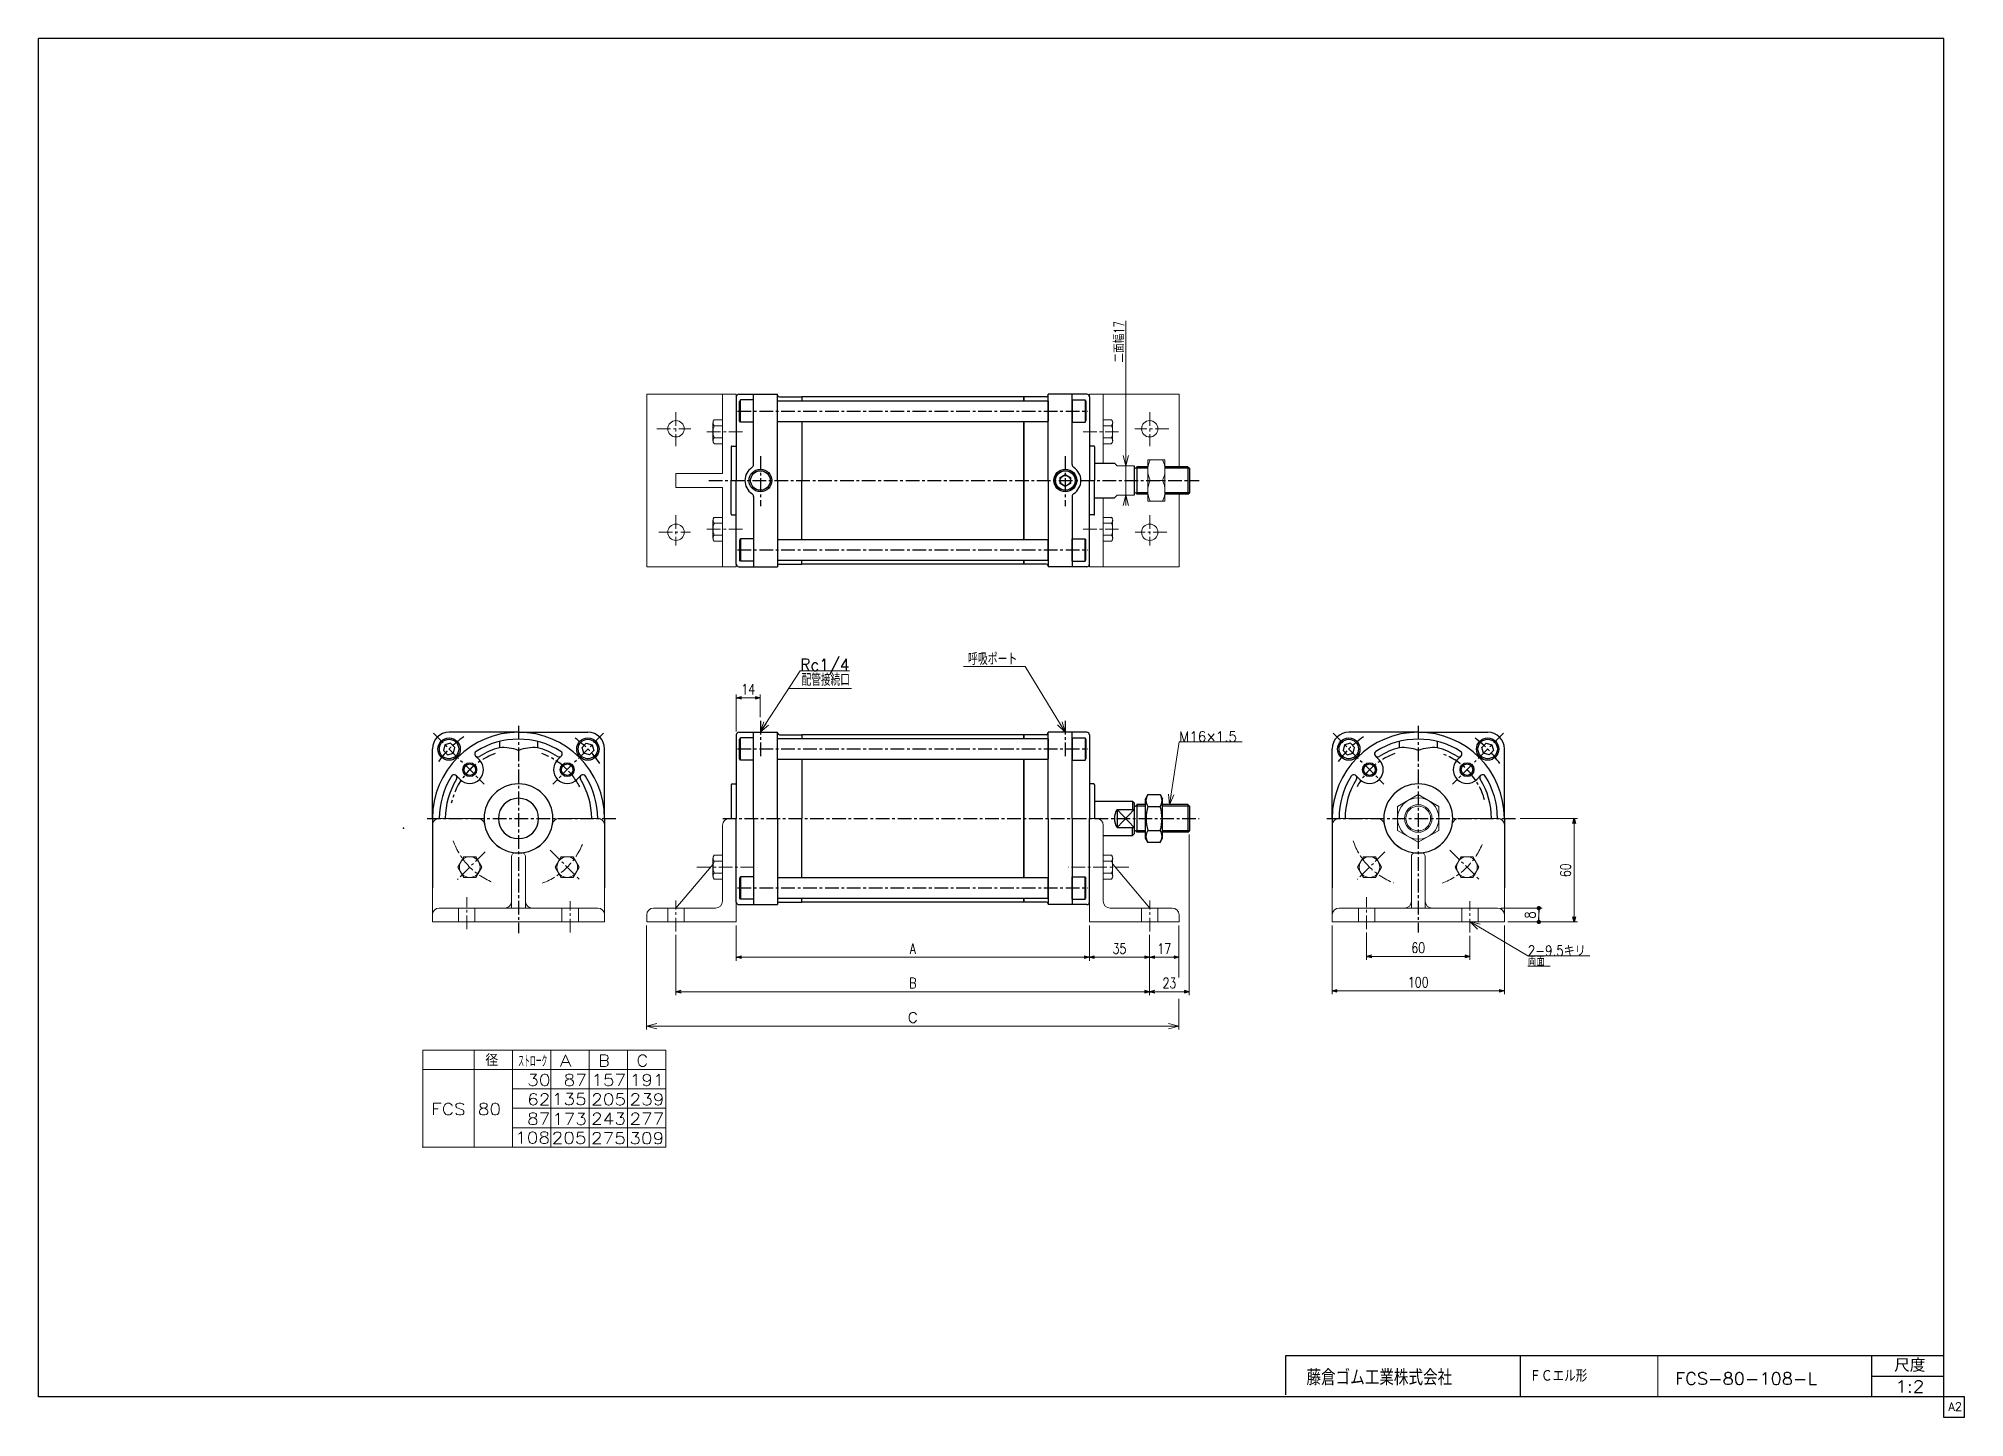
# Model space of a CAD drawing. Header units: millimetres. Extents: x -559 to 559, y -400 to 400.
import ezdxf
from ezdxf.enums import TextEntityAlignment as Align

# ---------------------------------------------------------------- set-up
doc = ezdxf.new("R2010")
doc.units = ezdxf.units.MM
doc.header["$LTSCALE"] = 0.25
doc.header["$PDSIZE"] = 1
doc.linetypes.add('CENTER', pattern=[50.8, 31.75, -6.35, 6.35, -6.35])
doc.layers.add('Layer0016', color=7, linetype='Continuous')
doc.layers.add('ZUWAKU', color=7, linetype='Continuous')
doc.styles.add('dcStyle0', font='txt.shx', dxfattribs={"width": 0.777778, "bigfont": 'bigfont'})
doc.dimstyles.new('DaDimRotatedStyle', dxfattribs={"dimtxt": 6, "dimasz": 3.000002, "dimexe": 2, "dimexo": 1, "dimgap": 2, "dimtad": 3, "dimdsep": 46, "dimtxsty": 'dcStyle0', "dimblk1": 'OPEN30', "dimblk2": 'OPEN30', "dimsah": 1, "dimcen": 0.09, "dimclrd": 4, "dimclre": 4, "dimclrt": 4, "dimadec": 0, "dimazin": 2, "dimtfac": 1, "dimtdec": 4, "dimtmove": 0, "dimatfit": 0, "dimfxl": 1, "dimarcsym": 0})

msp = doc.modelspace()

# ---------------------------------------------------------------- texts
at = {"color": 4, "style": 'dcStyle0', "width": 0.714286}
msp.add_text('二面幅17', height=6, rotation=90, dxfattribs=at).set_placement((71.192, 211.995), (71.192, 235.995), align=Align.FIT)
at = {"color": 4, "style": 'dcStyle0'}
for s, height, width, p, p2 in [('呼吸ポート', 7, 0.683333, (-19.501, 36.562), (9.199, 36.562)), ('配管接続口', 7, 0.666667, (-116.035, 24.468), (-88.035, 24.468)), ('   径', 6.75, 0.952381, (-319.205, -196.06), (-292.205, -196.06)), ('ストローク', 6.75, 0.416667, (-280.538, -196.625), (-263.663, -196.625)), ('ＦＣエル形', 7, 0.8, (306.435, -379.336), (340.035, -379.336)), ('FCS-80-108-L', 7, 0.98, (391.035, -380.947), (473.355, -380.947)), ('1:2', 7, 0.8, (518.908, -385.531), (535.708, -385.531))]:
    msp.add_text(s, height=height, dxfattribs=dict(at, width=width)).set_placement(p, p2, align=Align.FIT)
for s, p, p2 in [('A', (-256.404, -196.347), (-249.654, -196.347)), ('B', (-234.132, -196.347), (-227.382, -196.347)), ('C', (-211.859, -196.347), (-205.109, -196.347)), ('30', (-275.302, -207.597), (-261.802, -207.597)), ('87', (-254.154, -207.597), (-240.654, -207.597)), ('157', (-238.116, -207.597), (-217.866, -207.597)), ('191', (-215.843, -207.597), (-195.593, -207.597)), ('62', (-275.361, -218.847), (-261.861, -218.847)), ('135', (-261.021, -218.683), (-240.771, -218.683)), ('205', (-238.176, -218.847), (-217.926, -218.847)), ('239', (-215.903, -218.847), (-195.653, -218.847)), ('FCS 80', (-330.997, -224.472), (-290.497, -224.472)), ('87', (-275.421, -230.097), (-261.921, -230.097)), ('173', (-260.912, -230.213), (-240.662, -230.213)), ('243', (-238.236, -230.097), (-217.986, -230.097)), ('277', (-215.963, -230.097), (-195.713, -230.097)), ('108', (-282.326, -241.024), (-262.076, -241.024)), ('205', (-261.141, -241.183), (-240.891, -241.183)), ('275', (-238.296, -241.347), (-218.046, -241.347)), ('309', (-216.023, -241.347), (-195.773, -241.347))]:
    msp.add_text(s, height=6.75, dxfattribs=at).set_placement(p, p2, align=Align.FIT)
at = {"layer": 'ZUWAKU', "color": 4, "style": 'dcStyle0'}
for s, height, width, p, p2 in [('尺度', 7.6, 0.991667, (518.23, -373.56), (536.318, -373.56)), ('藤倉ゴム工業株式会社', 9, 0.783333, (177.025, -381.315), (261.625, -381.315))]:
    msp.add_text(s, height=height, dxfattribs=dict(at, width=width)).set_placement(p, p2, align=Align.FIT)
at = {"layer": 'ZUWAKU', "color": 7, "style": 'dcStyle0', "width": 0.8}
msp.add_text('A2', height=5, dxfattribs=at).set_placement((549.615, -396.25), (557.615, -396.25), align=Align.FIT)

# ---------------------------------------------------------------- blocks, each defined once
blk = doc.blocks.new('DC_GROUP_Φ80_1')
at = {"color": 4, "linetype": 'Continuous', "lineweight": 18}
for p, q in [((37, -2.5), (32.6, 1.8)), ((37, -2.5), (33.9, 2.7)), ((35.3, 3.5), (37, -2.5))]:
    blk.add_line(p, q, dxfattribs=at)
blk = doc.blocks.new('DC_GROUP_Φ80_2')
at = {"color": 4, "linetype": 'Continuous', "lineweight": 18}
for p, q in [((72.2, 152.1), (70.6, 158.1)), ((73.8, 158.1), (72.2, 152.1)), ((72.2, 152.1), (72.2, 158.1))]:
    blk.add_line(p, q, dxfattribs=at)
blk = doc.blocks.new('DC_GROUP_Φ80_3')
at = {"color": 4, "linetype": 'Continuous', "lineweight": 18}
for p, q in [((70.6, 129.1), (72.2, 135.1)), ((72.2, 135.1), (73.8, 129.1)), ((72.2, 135.1), (72.2, 129.1))]:
    blk.add_line(p, q, dxfattribs=at)
blk = doc.blocks.new('DC_GROUP_Φ80_18')
at = {"color": 4, "linetype": 'Continuous', "lineweight": 13}
for p, q in [((94.9, 155.6), (84.9, 155.6)), ((84.9, 155.6), (84.9, 131.6)), ((94.9, 131.6), (94.9, 155.6)), ((86.2, 143.6), (93.5, 143.6)), ((84.9, 131.6), (94.9, 131.6))]:
    blk.add_line(p, q, dxfattribs=at)
for centre, start, end in [((98.8, 149.6), 154.4102, 205.5898), ((81, 149.6), 334.4102, 25.5898), ((98.8, 137.6), 154.4102, 205.5898), ((81, 137.6), 334.4102, 25.5898)]:
    blk.add_arc(centre, 13.9, start, end, dxfattribs=at)
blk = doc.blocks.new('DC_GROUP_Φ80_20')
at = {"color": 4, "linetype": 'Continuous', "lineweight": 18}
for p, q in [((97.6, -44.5), (96.9, -38.3)), ((97.6, -44.5), (98.5, -38.5)), ((100.1, -38.8), (97.6, -44.5))]:
    blk.add_line(p, q, dxfattribs=at)
blk = doc.blocks.new('DC_GROUP_Φ80_19')
at = {"color": 4, "linetype": 'Continuous', "lineweight": 13}
for p, q in [((97.6, -44.5), (103.1, -8)), ((103.1, -8), (139.8, -8))]:
    blk.add_line(p, q, dxfattribs=at)
at = {"linetype": 'Continuous'}
blk.add_blockref('DC_GROUP_Φ80_20', (0, 0), dxfattribs=at)
at = {"color": 4, "style": 'dcStyle0', "width": 0.777778}
blk.add_text('M16×1.5', height=6, dxfattribs=at).set_placement((103.1, -8), (136.7, -8), align=Align.FIT)
blk = doc.blocks.new('DC_GROUP_Φ80_22')
at = {"color": 4, "linetype": 'Continuous', "lineweight": 18}
for p, q in [((-140, -2.5), (-138, 3.5)), ((-140, -2.5), (-136.7, 2.6)), ((-135.3, 1.7), (-140, -2.5))]:
    blk.add_line(p, q, dxfattribs=at)
blk = doc.blocks.new('DC_GROUP_Φ80_21')
at = {"color": 4, "linetype": 'Continuous', "lineweight": 13}
for p, q in [((-140, -2.5), (-116.9, 33.2)), ((-116.9, 33.2), (-88.2, 33.2))]:
    blk.add_line(p, q, dxfattribs=at)
at = {"linetype": 'Continuous'}
blk.add_blockref('DC_GROUP_Φ80_22', (0, 0), dxfattribs=at)
at = {"color": 4, "style": 'dcStyle0', "width": 0.82}
blk.add_text('Rc1/4', height=7, dxfattribs=at).set_placement((-116.9, 33.2), (-88.2, 33.2), align=Align.FIT)
blk = doc.blocks.new('DC_GROUP_Φ80_23')
at = {"color": 4, "linetype": 'Continuous', "lineweight": 13}
for p, q in [((210.2, -74.7), (206.7, -80.7)), ((217.1, -74.7), (210.2, -74.7)), ((220.6, -80.7), (217.1, -74.7)), ((206.7, -80.7), (210.2, -86.7)), ((210.2, -86.7), (217.1, -86.7)), ((217.1, -86.7), (220.6, -80.7))]:
    blk.add_line(p, q, dxfattribs=at)
blk.add_circle((213.6, -80.7), 6, dxfattribs=at)
blk = doc.blocks.new('DC_GROUP_Φ80_24')
at = {"color": 4, "linetype": 'Continuous', "lineweight": 13}
for p, q in [((266.8, -74.7), (263.3, -80.7)), ((273.7, -74.7), (266.8, -74.7)), ((277.1, -80.7), (273.7, -74.7)), ((263.3, -80.7), (266.8, -86.7)), ((266.8, -86.7), (273.7, -86.7)), ((273.7, -86.7), (277.1, -80.7))]:
    blk.add_line(p, q, dxfattribs=at)
blk.add_circle((270.2, -80.7), 6, dxfattribs=at)
blk = doc.blocks.new('DC_GROUP_Φ80_25')
at = {"color": 4, "linetype": 'Continuous', "lineweight": 13}
for p, q in [((-312.1, -74.7), (-315.6, -80.7)), ((-305.2, -74.7), (-312.1, -74.7)), ((-301.7, -80.7), (-305.2, -74.7)), ((-315.6, -80.7), (-312.1, -86.7)), ((-312.1, -86.7), (-305.2, -86.7)), ((-305.2, -86.7), (-301.7, -80.7))]:
    blk.add_line(p, q, dxfattribs=at)
blk.add_circle((-308.7, -80.7), 6, dxfattribs=at)
blk = doc.blocks.new('DC_GROUP_Φ80_26')
at = {"color": 4, "linetype": 'Continuous', "lineweight": 13}
for p, q in [((-255.6, -74.7), (-259, -80.7)), ((-248.6, -74.7), (-255.6, -74.7)), ((-245.2, -80.7), (-248.6, -74.7)), ((-259, -80.7), (-255.6, -86.7)), ((-255.6, -86.7), (-248.6, -86.7)), ((-248.6, -86.7), (-245.2, -80.7))]:
    blk.add_line(p, q, dxfattribs=at)
blk.add_circle((-252.1, -80.7), 6, dxfattribs=at)
blk = doc.blocks.new('DC_GROUP_Φ80_27')
at = {"color": 4, "linetype": 'Continuous', "lineweight": 13}
for p, q in [((-167.5, -75.6), (-167.5, -85.9)), ((-162, -73.8), (-166.8, -73.8)), ((-162, -77.3), (-166.8, -77.3)), ((-162, -73.8), (-162, -87.7)), ((-162, -84.2), (-166.8, -84.2)), ((-162, -87.7), (-166.8, -87.7))]:
    blk.add_line(p, q, dxfattribs=at)
for centre, radius, start, end in [((-164.9, -75.6), 2.55, 137.1167, 222.8833), ((-158.3, -80.7), 9.16, 157.7807, 202.2193), ((-164.9, -85.9), 2.55, 137.1167, 222.8833)]:
    blk.add_arc(centre, radius, start, end, dxfattribs=at)
blk = doc.blocks.new('DC_GROUP_Φ80_28')
at = {"color": 4, "linetype": 'Continuous', "lineweight": 13}
for p, q in [((-167.5, 120.5), (-167.5, 110.1)), ((-162, 122.2), (-166.8, 122.2)), ((-162, 118.8), (-166.8, 118.8)), ((-162, 111.8), (-166.8, 111.8)), ((-162, 122.2), (-162, 108.4)), ((-162, 108.4), (-166.8, 108.4))]:
    blk.add_line(p, q, dxfattribs=at)
for centre, radius, start, end in [((-164.9, 120.5), 2.55, 137.1167, 222.8833), ((-158.3, 115.3), 9.16, 157.7807, 202.2193), ((-164.9, 110.1), 2.55, 137.1167, 222.8833)]:
    blk.add_arc(centre, radius, start, end, dxfattribs=at)
blk = doc.blocks.new('DC_GROUP_Φ80_29')
at = {"color": 4, "linetype": 'Continuous', "lineweight": 13}
for p, q in [((-167.5, 177.1), (-167.5, 166.7)), ((-162, 178.8), (-166.8, 178.8)), ((-162, 175.3), (-166.8, 175.3)), ((-162, 168.4), (-166.8, 168.4)), ((-162, 178.8), (-162, 164.9)), ((-162, 164.9), (-166.8, 164.9))]:
    blk.add_line(p, q, dxfattribs=at)
for centre, radius, start, end in [((-164.9, 177.1), 2.55, 137.1167, 222.8833), ((-158.3, 171.9), 9.16, 157.7807, 202.2193), ((-164.9, 166.7), 2.55, 137.1167, 222.8833)]:
    blk.add_arc(centre, radius, start, end, dxfattribs=at)
blk = doc.blocks.new('DC_GROUP_Φ80_30')
at = {"color": 4, "linetype": 'Continuous', "lineweight": 13}
for p, q in [((59, 164.9), (59, 178.8)), ((59, 178.8), (63.9, 178.8)), ((59, 175.3), (63.9, 175.3)), ((59, 168.4), (63.9, 168.4)), ((64.5, 166.7), (64.5, 177.1)), ((59, 164.9), (63.9, 164.9))]:
    blk.add_line(p, q, dxfattribs=at)
for centre, radius, start, end in [((62, 177.1), 2.55, 317.1167, 42.8833), ((55.4, 171.9), 9.16, 337.7807, 22.2193), ((62, 166.7), 2.55, 317.1167, 42.8833)]:
    blk.add_arc(centre, radius, start, end, dxfattribs=at)
blk = doc.blocks.new('DC_GROUP_Φ80_31')
at = {"color": 4, "linetype": 'Continuous', "lineweight": 13}
for p, q in [((59, 108.4), (59, 122.2)), ((59, 122.2), (63.9, 122.2)), ((59, 118.8), (63.9, 118.8)), ((59, 111.8), (63.9, 111.8)), ((64.5, 110.1), (64.5, 120.5)), ((59, 108.4), (63.9, 108.4))]:
    blk.add_line(p, q, dxfattribs=at)
for centre, radius, start, end in [((62, 120.5), 2.55, 317.1167, 42.8833), ((55.4, 115.3), 9.16, 337.7807, 22.2193), ((62, 110.1), 2.55, 317.1167, 42.8833)]:
    blk.add_arc(centre, radius, start, end, dxfattribs=at)
blk = doc.blocks.new('DC_GROUP_Φ80_32')
at = {"color": 4, "linetype": 'Continuous', "lineweight": 13}
for p, q in [((59, -87.7), (59, -73.8)), ((59, -73.8), (63.9, -73.8)), ((59, -77.3), (63.9, -77.3)), ((64.5, -85.9), (64.5, -75.6)), ((59, -84.2), (63.9, -84.2)), ((59, -87.7), (63.9, -87.7))]:
    blk.add_line(p, q, dxfattribs=at)
for centre, radius, start, end in [((62, -75.6), 2.55, 317.1167, 42.8833), ((55.4, -80.7), 9.16, 337.7807, 22.2193), ((62, -85.9), 2.55, 317.1167, 42.8833)]:
    blk.add_arc(centre, radius, start, end, dxfattribs=at)
blk = doc.blocks.new('DC_GROUP_Φ80_34')
at = {"color": 4, "linetype": 'Continuous', "lineweight": 18}
for p, q in [((276.3, -116.7), (271.9, -112.2)), ((271.9, -112.2), (277.9, -113.9)), ((271.9, -112.2), (277.1, -115.3))]:
    blk.add_line(p, q, dxfattribs=at)
blk = doc.blocks.new('DC_GROUP_Φ80_33')
at = {"color": 4, "linetype": 'Continuous', "lineweight": 13}
for p, q in [((271.9, -112.2), (305.5, -132.2)), ((305.5, -132.2), (341.5, -132.2)), ((305.5, -138.2), (318.4, -138.2))]:
    blk.add_line(p, q, dxfattribs=at)
at = {"linetype": 'Continuous'}
blk.add_blockref('DC_GROUP_Φ80_34', (0, 0), dxfattribs=at)
at = {"color": 4, "style": 'dcStyle0'}
for s, width, p, p2 in [('両面', 0.691667, (305.5, -138.2), (315.4, -138.2)), ('2-9.5キリ', 0.756757, (305.5, -132.2), (339.1, -132.2))]:
    blk.add_text(s, height=6, dxfattribs=dict(at, width=width)).set_placement(p, p2, align=Align.FIT)
blk = doc.blocks.new('DC_GROUP_Φ80_36')
at = {"color": 4, "linetype": 'Continuous', "lineweight": 18}
for p, q in [((-206, -173), (-200, -171.4)), ((-200, -174.6), (-206, -173)), ((-206, -173), (-200, -173))]:
    blk.add_line(p, q, dxfattribs=at)
blk = doc.blocks.new('DC_GROUP_Φ80_37')
at = {"color": 4, "linetype": 'Continuous', "lineweight": 18}
for p, q in [((97, -171.4), (103, -173)), ((103, -173), (97, -174.6)), ((103, -173), (97, -173))]:
    blk.add_line(p, q, dxfattribs=at)
blk = doc.blocks.new('DC_GROUP_Φ80_35')
at = {"color": 4, "linetype": 'Continuous', "lineweight": 13}
for p, q in [((-206, -114.5), (-206, -175)), ((103, -114.5), (103, -144.7)), ((103, -157.2), (103, -175)), ((-206, -173), (103, -173))]:
    blk.add_line(p, q, dxfattribs=at)
at = {"linetype": 'Continuous'}
for name in ['DC_GROUP_Φ80_36', 'DC_GROUP_Φ80_37']:
    blk.add_blockref(name, (0, 0), dxfattribs=at)
at = {"color": 4, "style": 'dcStyle0'}
blk.add_text('C', height=6, dxfattribs=at).set_placement((-54.5, -171), (-48.5, -171), align=Align.FIT)
blk = doc.blocks.new('_OPEN30')
at = {"color": 0, "linetype": 'ByBlock', "lineweight": -2}
for p, q in [((-1, 0.267949), (0, 0)), ((0, 0), (-1, -0.267949)), ((0, 0), (-1, 0))]:
    blk.add_line(p, q, dxfattribs=at)
blk = doc.blocks.new('*D38')
at = {"color": 4, "linetype": 'Continuous', "lineweight": 13}
for p, q in [((-154, -2), (-154, 19.5)), ((-154, 17.5), (-140, 17.5)), ((-140, 6.2), (-140, 19.5))]:
    blk.add_line(p, q, dxfattribs=at)
at = {"color": 4, "xscale": 3.000002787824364, "yscale": 2.999989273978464}
for p, rotation in [((-154, 17.5), 180), ((-140, 17.5), 360)]:
    blk.add_blockref('_OPEN30', p, dxfattribs=dict(at, rotation=rotation))
at = {"color": 4, "insert": (-147, 19.5), "char_height": 6, "width": 18.75, "attachment_point": 8, "style": 'dcStyle0'}
blk.add_mtext('\\T1.00;14', dxfattribs=at)
blk = doc.blocks.new('*D39')
at = {"color": 4, "linetype": 'Continuous', "lineweight": 13}
for p, q in [((211.9, -118.7), (211.9, -134.5)), ((271.9, -120.6), (271.9, -134.5)), ((211.9, -132.5), (271.9, -132.5))]:
    blk.add_line(p, q, dxfattribs=at)
at = {"color": 4, "xscale": 3.000002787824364, "yscale": 2.999989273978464}
for p, rotation in [((211.9, -132.5), 180), ((271.9, -132.5), 360)]:
    blk.add_blockref('_OPEN30', p, dxfattribs=dict(at, rotation=rotation))
at = {"color": 4, "insert": (241.9, -130.5), "char_height": 6, "width": 18.75, "attachment_point": 8, "style": 'dcStyle0'}
blk.add_mtext('\\T1.00;60', dxfattribs=at)
blk = doc.blocks.new('*D40')
at = {"color": 4, "linetype": 'Continuous', "lineweight": 13}
for p, q in [((191.9, -114.5), (191.9, -154.5)), ((291.9, -114.5), (291.9, -154.5)), ((191.9, -152.5), (291.9, -152.5))]:
    blk.add_line(p, q, dxfattribs=at)
at = {"color": 4, "xscale": 3.000002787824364, "yscale": 2.999989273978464}
for p, rotation in [((191.9, -152.5), 180), ((291.9, -152.5), 360)]:
    blk.add_blockref('_OPEN30', p, dxfattribs=dict(at, rotation=rotation))
at = {"color": 4, "insert": (241.9, -150.5), "char_height": 6, "width": 24.375, "attachment_point": 8, "style": 'dcStyle0'}
blk.add_mtext('\\T1.00;100', dxfattribs=at)
blk = doc.blocks.new('_DOT')
at = {"color": 0, "linetype": 'ByBlock', "lineweight": -2}
blk.add_line((-0.5, 0), (-1, 0), dxfattribs=at)
at = {"color": 0, "linetype": 'ByBlock', "const_width": 0.5}
blk.add_lwpolyline([(-0.25, 0, 1), (0.25, 0, 1)], format="xyb", close=True, dxfattribs=at)
blk = doc.blocks.new('*D41')
at = {"color": 4, "linetype": 'Continuous', "lineweight": 13}
for p, q in [((289.9, -104.5), (313.9, -104.5)), ((311.9, -112.5), (311.9, -104.5)), ((293.9, -112.5), (313.9, -112.5))]:
    blk.add_line(p, q, dxfattribs=at)
at = {"color": 4, "xscale": 2.5, "yscale": 2.5}
for p, rotation in [((311.9, -104.5), 90), ((311.9, -112.5), 270)]:
    blk.add_blockref('_DOT', p, dxfattribs=dict(at, rotation=rotation))
at = {"color": 4, "insert": (309.9, -108.5), "char_height": 6, "width": 13.125, "attachment_point": 8, "rotation": 90, "style": 'dcStyle0'}
blk.add_mtext('\\T1.00;8', dxfattribs=at)
blk = doc.blocks.new('*D42')
at = {"color": 4, "linetype": 'Continuous', "lineweight": 13}
for p, q in [((301.1, -52.5), (334.4, -52.5)), ((332.4, -112.5), (332.4, -52.5)), ((293.9, -112.5), (334.4, -112.5))]:
    blk.add_line(p, q, dxfattribs=at)
at = {"color": 4, "xscale": 3.000002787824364, "yscale": 2.999989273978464}
for p, rotation in [((332.4, -52.5), 90), ((332.4, -112.5), 270)]:
    blk.add_blockref('_OPEN30', p, dxfattribs=dict(at, rotation=rotation))
at = {"color": 4, "insert": (330.4, -82.5), "char_height": 6, "width": 18.75, "attachment_point": 8, "rotation": 90, "style": 'dcStyle0'}
blk.add_mtext('\\T1.00;60', dxfattribs=at)
blk = doc.blocks.new('*D43')
at = {"color": 4, "linetype": 'Continuous', "lineweight": 13}
for p, q in [((-154, -114.5), (-154, -135)), ((51, -114.5), (51, -135)), ((-154, -133), (51, -133))]:
    blk.add_line(p, q, dxfattribs=at)
at = {"color": 4, "xscale": 3.000002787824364, "yscale": 2.999989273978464}
for p, rotation in [((-154, -133), 180), ((51, -133), 360)]:
    blk.add_blockref('_OPEN30', p, dxfattribs=dict(at, rotation=rotation))
at = {"color": 4, "insert": (-51.5, -131), "char_height": 6, "width": 13.125, "attachment_point": 8, "style": 'dcStyle0'}
blk.add_mtext('\\T1.00;A', dxfattribs=at)
blk = doc.blocks.new('*D44')
at = {"color": 4, "linetype": 'Continuous', "lineweight": 13}
for p, q in [((51, -114.5), (51, -135)), ((86, -120), (86, -135)), ((51, -133), (86, -133))]:
    blk.add_line(p, q, dxfattribs=at)
at = {"color": 4, "xscale": 3.000002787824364, "yscale": 2.999989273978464}
for p, rotation in [((51, -133), 180), ((86, -133), 360)]:
    blk.add_blockref('_OPEN30', p, dxfattribs=dict(at, rotation=rotation))
at = {"color": 4, "insert": (68.5, -131), "char_height": 6, "width": 18.75, "attachment_point": 8, "style": 'dcStyle0'}
blk.add_mtext('\\T1.00;35', dxfattribs=at)
blk = doc.blocks.new('*D45')
at = {"color": 4, "linetype": 'Continuous', "lineweight": 13}
for p, q in [((86, -120), (86, -135)), ((103, -114.5), (103, -135)), ((86, -133), (103, -133))]:
    blk.add_line(p, q, dxfattribs=at)
at = {"color": 4, "xscale": 3.000002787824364, "yscale": 2.999989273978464}
for p, rotation in [((86, -133), 180), ((103, -133), 360)]:
    blk.add_blockref('_OPEN30', p, dxfattribs=dict(at, rotation=rotation))
at = {"color": 4, "insert": (94.5, -131), "char_height": 6, "width": 18.75, "attachment_point": 8, "style": 'dcStyle0'}
blk.add_mtext('\\T1.00;17', dxfattribs=at)
blk = doc.blocks.new('*D46')
at = {"color": 4, "linetype": 'Continuous', "lineweight": 13}
for p, q in [((-189, -120), (-189, -155)), ((86, -120), (86, -155)), ((-189, -153), (86, -153))]:
    blk.add_line(p, q, dxfattribs=at)
at = {"color": 4, "xscale": 3.000002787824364, "yscale": 2.999989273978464}
for p, rotation in [((-189, -153), 180), ((86, -153), 360)]:
    blk.add_blockref('_OPEN30', p, dxfattribs=dict(at, rotation=rotation))
at = {"color": 4, "insert": (-51.5, -151), "char_height": 6, "width": 13.125, "attachment_point": 8, "style": 'dcStyle0'}
blk.add_mtext('\\T1.00;B', dxfattribs=at)
blk = doc.blocks.new('*D47')
at = {"color": 4, "linetype": 'Continuous', "lineweight": 13}
for p, q in [((109, -61.7), (109, -155)), ((86, -120), (86, -155)), ((86, -153), (109, -153))]:
    blk.add_line(p, q, dxfattribs=at)
at = {"color": 4, "xscale": 3.000002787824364, "yscale": 2.999989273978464}
for p, rotation in [((86, -153), 180), ((109, -153), 360)]:
    blk.add_blockref('_OPEN30', p, dxfattribs=dict(at, rotation=rotation))
at = {"color": 4, "insert": (97.5, -151), "char_height": 6, "width": 18.75, "attachment_point": 8, "style": 'dcStyle0'}
blk.add_mtext('\\T1.00;23', dxfattribs=at)
blk = doc.blocks.new('DC_GROUP_Φ80_4')
at = {"layer": 'Layer0016', "color": 4, "linetype": 'Continuous', "lineweight": 25}
for p, q in [((-151.5, 109.8), (-152, 108.9)), ((-152, 108.9), (-152, 97.6)), ((-144, 109.8), (-151.5, 109.8)), ((-151.5, 109.8), (-151.5, 96.8)), ((-144, 109.8), (-144, 96.8)), ((-151.5, 96.8), (-152, 97.6)), ((-144, 96.8), (-151.5, 96.8))]:
    blk.add_line(p, q, dxfattribs=at)
blk = doc.blocks.new('DC_GROUP_Φ80_5')
at = {"layer": 'Layer0016', "color": 4, "linetype": 'Continuous', "lineweight": 25}
for p, q in [((41, 96.8), (41, 109.8)), ((41, 109.8), (48.5, 109.8)), ((48.5, 109.8), (49, 108.9)), ((48.5, 96.8), (48.5, 109.8)), ((49, 97.6), (49, 108.9)), ((41, 96.8), (48.5, 96.8)), ((48.5, 96.8), (49, 97.6))]:
    blk.add_line(p, q, dxfattribs=at)
blk = doc.blocks.new('DC_GROUP_Φ80_6')
at = {"layer": 'Layer0016', "color": 4, "linetype": 'Continuous', "lineweight": 25}
for p, q in [((-151.5, 190.4), (-152, 189.5)), ((-144, 190.4), (-151.5, 190.4)), ((-151.5, 177.4), (-151.5, 190.4)), ((-144, 177.4), (-144, 190.4)), ((-152, 178.3), (-152, 189.5)), ((-151.5, 177.4), (-152, 178.3)), ((-144, 177.4), (-151.5, 177.4))]:
    blk.add_line(p, q, dxfattribs=at)
blk = doc.blocks.new('DC_GROUP_Φ80_7')
at = {"layer": 'Layer0016', "color": 4, "linetype": 'Continuous', "lineweight": 25}
for p, q in [((41, 190.4), (41, 177.4)), ((41, 190.4), (48.5, 190.4)), ((48.5, 190.4), (49, 189.5)), ((48.5, 190.4), (48.5, 177.4)), ((49, 189.5), (49, 178.3)), ((41, 177.4), (48.5, 177.4)), ((48.5, 177.4), (49, 178.3))]:
    blk.add_line(p, q, dxfattribs=at)
blk = doc.blocks.new('DC_GROUP_Φ80_8')
at = {"layer": 'Layer0016', "color": 4, "linetype": 'Continuous', "lineweight": 25}
for p, q in [((-323.1, -9.7), (-324, -13.1)), ((-319.8, -8.8), (-323.1, -9.7)), ((-317.3, -11.3), (-319.8, -8.8)), ((-324, -13.1), (-321.6, -15.5)), ((-321.6, -15.5), (-318.2, -14.6)), ((-318.2, -14.6), (-317.3, -11.3))]:
    blk.add_line(p, q, dxfattribs=at)
for radius in [6.5, 5.63]:
    blk.add_circle((-320.7, -12.2), radius, dxfattribs=at)
blk = doc.blocks.new('DC_GROUP_Φ80_9')
at = {"layer": 'Layer0016', "color": 4, "linetype": 'Continuous', "lineweight": 25}
for p, q in [((84.9, -38.6), (83.5, -41)), ((83.5, -64), (83.5, -41)), ((84.9, -38.6), (92.2, -38.6)), ((92.2, -38.6), (93.5, -41)), ((93.5, -64), (93.5, -41)), ((84.9, -45.5), (92.2, -45.5)), ((84.9, -66.3), (83.5, -64)), ((84.9, -59.4), (92.2, -59.4)), ((84.9, -66.3), (92.2, -66.3)), ((92.2, -66.3), (93.5, -64))]:
    blk.add_line(p, q, dxfattribs=at)
for centre, radius, start, end in [((90, -42.1), 6.13, 145.6111, 214.3889), ((87.1, -42.1), 6.13, 325.6111, 34.3889), ((106.8, -52.5), 22.9, 162.4111, 197.5889), ((70.3, -52.5), 22.9, 342.4111, 17.5889), ((90, -62.9), 6.13, 145.6111, 214.3889), ((87.1, -62.9), 6.13, 325.6111, 34.3889)]:
    blk.add_arc(centre, radius, start, end, dxfattribs=at)
blk = doc.blocks.new('DC_GROUP_Φ80_10')
at = {"layer": 'Layer0016', "color": 4, "linetype": 'Continuous', "lineweight": 25}
for p, q in [((-243.4, -11.3), (-241, -8.8)), ((-241, -8.8), (-237.6, -9.7)), ((-237.6, -9.7), (-236.7, -13.1)), ((-242.5, -14.6), (-243.4, -11.3)), ((-239.2, -15.5), (-242.5, -14.6)), ((-236.7, -13.1), (-239.2, -15.5))]:
    blk.add_line(p, q, dxfattribs=at)
for radius in [6.5, 5.63]:
    blk.add_circle((-240.1, -12.2), radius, dxfattribs=at)
blk = doc.blocks.new('DC_GROUP_Φ80_11')
at = {"layer": 'Layer0016', "color": 4, "linetype": 'Continuous', "lineweight": 25}
for p, q in [((199.2, -9.7), (198.3, -13.1)), ((202.5, -8.8), (199.2, -9.7)), ((205, -11.3), (202.5, -8.8)), ((198.3, -13.1), (200.7, -15.5)), ((200.7, -15.5), (204.1, -14.6)), ((204.1, -14.6), (205, -11.3))]:
    blk.add_line(p, q, dxfattribs=at)
for radius in [6.5, 5.63]:
    blk.add_circle((201.6, -12.2), radius, dxfattribs=at)
blk = doc.blocks.new('DC_GROUP_Φ80_12')
at = {"layer": 'Layer0016', "color": 4, "linetype": 'Continuous', "lineweight": 25}
for p, q in [((-151.5, -5.7), (-152, -6.5)), ((-152, -17.8), (-152, -6.5)), ((-144, -5.7), (-151.5, -5.7)), ((-151.5, -18.7), (-151.5, -5.7)), ((-144, -18.7), (-144, -5.7)), ((-151.5, -18.7), (-152, -17.8)), ((-144, -18.7), (-151.5, -18.7))]:
    blk.add_line(p, q, dxfattribs=at)
blk = doc.blocks.new('DC_GROUP_Φ80_13')
at = {"layer": 'Layer0016', "color": 4, "linetype": 'Continuous', "lineweight": 25}
for p, q in [((41, -5.7), (41, -18.7)), ((41, -5.7), (48.5, -5.7)), ((48.5, -5.7), (49, -6.5)), ((48.5, -5.7), (48.5, -18.7)), ((49, -6.5), (49, -17.8)), ((41, -18.7), (48.5, -18.7)), ((48.5, -18.7), (49, -17.8))]:
    blk.add_line(p, q, dxfattribs=at)
blk = doc.blocks.new('DC_GROUP_Φ80_14')
at = {"layer": 'Layer0016', "color": 4, "linetype": 'Continuous', "lineweight": 25}
for p, q in [((-151.5, -86.3), (-152, -87.1)), ((-152, -87.1), (-152, -98.4)), ((-144, -86.3), (-151.5, -86.3)), ((-151.5, -86.3), (-151.5, -99.3)), ((-144, -86.3), (-144, -99.3)), ((-151.5, -99.3), (-152, -98.4)), ((-144, -99.3), (-151.5, -99.3))]:
    blk.add_line(p, q, dxfattribs=at)
blk = doc.blocks.new('DC_GROUP_Φ80_15')
at = {"layer": 'Layer0016', "color": 4, "linetype": 'Continuous', "lineweight": 25}
for p, q in [((41, -99.3), (41, -86.3)), ((41, -86.3), (48.5, -86.3)), ((48.5, -86.3), (49, -87.1)), ((48.5, -99.3), (48.5, -86.3)), ((49, -98.4), (49, -87.1)), ((41, -99.3), (48.5, -99.3)), ((48.5, -99.3), (49, -98.4))]:
    blk.add_line(p, q, dxfattribs=at)
blk = doc.blocks.new('DC_GROUP_Φ80_16')
at = {"layer": 'Layer0016', "color": 4, "linetype": 'Continuous', "lineweight": 25}
for p, q in [((278.9, -11.3), (281.3, -8.8)), ((281.3, -8.8), (284.7, -9.7)), ((284.7, -9.7), (285.6, -13.1)), ((279.8, -14.6), (278.9, -11.3)), ((283.1, -15.5), (279.8, -14.6)), ((285.6, -13.1), (283.1, -15.5))]:
    blk.add_line(p, q, dxfattribs=at)
for radius in [6.5, 5.63]:
    blk.add_circle((282.2, -12.2), radius, dxfattribs=at)
blk = doc.blocks.new('DC_GROUP_Φ80_17')
at = {"layer": 'Layer0016', "color": 4, "linetype": 'Continuous', "lineweight": 13}
for p, q in [((241.9, -38.6), (229.9, -45.5)), ((253.9, -45.5), (241.9, -38.6)), ((229.9, -45.5), (229.9, -59.4)), ((253.9, -59.4), (253.9, -45.5)), ((229.9, -59.4), (241.9, -66.3)), ((241.9, -66.3), (253.9, -59.4))]:
    blk.add_line(p, q, dxfattribs=at)
for radius in [12, 8, 7.19]:
    blk.add_circle((241.9, -52.5), radius, dxfattribs=at)

# ---------------------------------------------------------------- dimensions: what is measured, and where the dimension line sits
at = {"linetype": 'Continuous', "lineweight": 13}
for base, p1, p2, picture, middle in [((-139.951, 17.537), (-153.951, -2.963), (-139.951, 5.24), '*D38', (-146.951, 17.537)), ((109.049, -153.03), (86.049, -119.007), (109.049, -60.653), '*D47', (97.549, -153.03)), ((86.049, -133.03), (51.049, -113.463), (86.049, -119.007), '*D44', (68.549, -133.03)), ((103.049, -133.03), (86.049, -119.007), (103.049, -113.463), '*D45', (94.549, -133.03)), ((291.933, -152.463), (191.933, -113.463), (291.933, -113.463), '*D40', (241.933, -152.463)), ((271.933, -132.463), (211.933, -117.659), (271.933, -119.556), '*D39', (241.933, -132.463))]:
    dim = msp.add_linear_dim(base=base, p1=p1, p2=p2, dimstyle='DaDimRotatedStyle', override={"dimtxt": 6, "dimasz": 3.000002, "dimexe": 2, "dimexo": 1, "dimgap": 2, "dimtad": 3, "dimtih": 0, "dimtoh": 0, "dimdec": 2, "dimzin": 8, "dimtxsty": 'dcStyle0', "dimblk1": 'OPEN30', "dimblk2": 'OPEN30', "dimsah": 1, "dimclrd": 4, "dimclre": 4, "dimclrt": 4, "dimazin": 2, "dimtofl": 1, "dimatfit": 0, "dimtolj": 0, "dimtzin": 8}, dxfattribs=at)
    dim.commit()
    dim.dimension.update_dxf_attribs({"geometry": picture, "text_midpoint": middle})
for base, p2, override, picture, middle in [((332.438, -52.463), (300.105, -52.463), {"dimtxt": 6, "dimasz": 3.000002, "dimexe": 2, "dimexo": 1, "dimgap": 2, "dimtad": 3, "dimtih": 0, "dimtoh": 0, "dimdec": 2, "dimzin": 8, "dimtxsty": 'dcStyle0', "dimblk1": 'OPEN30', "dimblk2": 'OPEN30', "dimsah": 1, "dimclrd": 4, "dimclre": 4, "dimclrt": 4, "dimazin": 2, "dimtofl": 1, "dimatfit": 0, "dimtolj": 0, "dimtzin": 8}, '*D42', (332.438, -82.463)), ((311.933, -104.463), (288.933, -104.463), {"dimtxt": 6, "dimasz": 2.5, "dimexe": 2, "dimexo": 1, "dimgap": 2, "dimtad": 3, "dimtih": 0, "dimtoh": 0, "dimdec": 2, "dimzin": 8, "dimtxsty": 'dcStyle0', "dimblk1": 'DOT', "dimblk2": 'DOT', "dimsah": 1, "dimclrd": 4, "dimclre": 4, "dimclrt": 4, "dimazin": 2, "dimtofl": 1, "dimatfit": 0, "dimtolj": 0, "dimtzin": 8}, '*D41', (311.933, -108.463))]:
    dim = msp.add_linear_dim(base=base, p1=(292.933, -112.463), p2=p2, angle=90, dimstyle='DaDimRotatedStyle', override=override, dxfattribs=at)
    dim.commit()
    dim.dimension.update_dxf_attribs({"geometry": picture, "text_midpoint": middle})
for base, p1, p2, text, picture, middle in [((86.049, -153.03), (-188.951, -119.007), (86.049, -119.007), 'B', '*D46', (-51.451, -153.03)), ((51.049, -133.03), (-153.951, -113.463), (51.049, -113.463), 'A', '*D43', (-51.451, -133.03))]:
    dim = msp.add_linear_dim(base=base, p1=p1, p2=p2, text=text, dimstyle='DaDimRotatedStyle', override={"dimtxt": 6, "dimasz": 3.000002, "dimexe": 2, "dimexo": 1, "dimgap": 2, "dimtad": 3, "dimtih": 0, "dimtoh": 0, "dimdec": 2, "dimzin": 8, "dimtxsty": 'dcStyle0', "dimblk1": 'OPEN30', "dimblk2": 'OPEN30', "dimsah": 1, "dimclrd": 4, "dimclre": 4, "dimclrt": 4, "dimazin": 2, "dimtofl": 1, "dimatfit": 0, "dimtolj": 0, "dimtzin": 8}, dxfattribs=at)
    dim.commit()
    dim.dimension.update_dxf_attribs({"geometry": picture, "text_midpoint": middle})

# ---------------------------------------------------------------- linework, layer by layer
at = {"color": 4, "linetype": 'Continuous', "lineweight": 13}
for p, q in [((72.192, 236.287), (72.192, 152.087)), ((-205.951, 193.587), (-205.951, 93.587)), ((-153.951, 193.587), (-205.951, 193.587)), ((-161.951, 193.587), (-161.951, 147.587)), ((-153.951, 193.587), (-153.951, 93.587)), ((51.049, 193.587), (103.049, 193.587)), ((51.049, 193.587), (51.049, 93.587)), ((51.049, 193.587), (51.049, 93.587)), ((59.049, 193.587), (59.049, 153.587)), ((103.049, 193.587), (103.049, 151.587)), ((-161.951, 147.587), (-188.951, 147.587)), ((-188.951, 147.587), (-188.951, 139.587)), ((65.549, 153.587), (67.049, 152.087)), ((67.049, 152.087), (77.049, 152.087)), ((72.192, 135.087), (72.192, 152.087)), ((-188.951, 139.587), (-161.951, 139.587)), ((-161.951, 139.587), (-161.951, 93.587)), ((65.549, 133.587), (67.049, 135.087)), ((77.049, 135.087), (67.049, 135.087)), ((72.192, 130.087), (72.192, 135.087)), ((103.049, 135.587), (103.049, 93.587)), ((59.049, 133.587), (59.049, 93.587)), ((-153.951, 93.587), (-205.951, 93.587)), ((51.049, 93.587), (103.049, 93.587)), ((13.776, 35.732), (-22.035, 35.732)), ((37.049, -2.463), (13.776, 35.732)), ((-87.042, 22.954), (-123.553, 22.954)), ((-326.378, -52.463), (-304.042, -52.463)), ((-256.713, -52.463), (-234.378, -52.463)), ((-153.951, -52.463), (-157.951, -52.463)), ((-153.951, -52.463), (-153.951, -112.463)), ((51.049, -52.463), (51.049, -112.463)), ((51.049, -52.463), (55.049, -52.463)), ((195.933, -52.463), (218.269, -52.463)), ((265.598, -52.463), (287.933, -52.463)), ((-330.378, -112.463), (-330.378, -56.463)), ((-230.378, -56.463), (-230.378, -112.463)), ((-161.951, -100.463), (-161.951, -56.463)), ((59.049, -100.463), (59.049, -56.463)), ((191.933, -112.463), (191.933, -56.463)), ((291.933, -56.463), (291.933, -112.463)), ((-284.378, -104.463), (-284.378, -74.463)), ((-282.378, -72.463), (-278.378, -72.463)), ((-276.378, -74.463), (-276.378, -104.463)), ((237.933, -104.463), (237.933, -74.463)), ((239.933, -72.463), (243.933, -72.463)), ((245.933, -74.463), (245.933, -104.463)), ((-188.951, -104.463), (-167.451, -78.981)), ((86.049, -104.463), (64.549, -78.981)), ((-330.378, -108.463), (-330.378, -112.463)), ((-272.378, -104.463), (-326.378, -104.463)), ((-272.378, -104.463), (-234.378, -104.463)), ((-230.378, -108.463), (-230.378, -112.463)), ((-205.951, -112.463), (-205.951, -108.463)), ((-201.951, -104.463), (-165.951, -104.463)), ((99.049, -104.463), (63.049, -104.463)), ((103.049, -112.463), (103.049, -108.463)), ((191.933, -108.463), (191.933, -112.463)), ((249.933, -104.463), (195.933, -104.463)), ((249.933, -104.463), (287.933, -104.463)), ((291.933, -108.463), (291.933, -112.463)), ((-230.378, -112.463), (-330.378, -112.463)), ((-153.951, -112.463), (-205.951, -112.463)), ((51.049, -112.463), (103.049, -112.463)), ((291.933, -112.463), (191.933, -112.463)), ((-335.907, -186.874), (-194.823, -186.874)), ((-335.907, -186.874), (-335.907, -243.124)), ((-306.185, -186.874), (-306.185, -243.124)), ((-283.912, -186.874), (-283.912, -243.124)), ((-261.64, -186.874), (-261.64, -243.124)), ((-239.367, -186.874), (-239.367, -243.124)), ((-217.095, -186.874), (-217.095, -243.124)), ((-194.823, -186.874), (-194.823, -243.124)), ((-335.907, -198.124), (-194.823, -198.124)), ((-283.912, -209.374), (-194.823, -209.374)), ((-283.86, -220.624), (-194.823, -220.624)), ((-283.912, -231.874), (-194.823, -231.874)), ((-336.29, -243.124), (-194.823, -243.124))]:
    msp.add_line(p, q, dxfattribs=at)
at = {"color": 4, "linetype": 'CENTER', "lineweight": 13}
for p, q in [((-188.951, 183.209), (-188.951, 163.455)), ((86.049, 183.209), (86.049, 163.455)), ((-200.002, 173.587), (-180.249, 173.587)), ((-150.353, 171.872), (-171.582, 171.872)), ((47.452, 171.872), (67.983, 171.872)), ((97.101, 173.587), (77.348, 173.587)), ((-188.951, 123.514), (-188.951, 105.965)), ((86.049, 123.514), (86.049, 105.965)), ((-198.917, 113.587), (-180.466, 113.587)), ((-150.353, 115.303), (-171.582, 115.303)), ((47.452, 115.303), (67.983, 115.303)), ((96.016, 113.587), (77.565, 113.587)), ((-299.707, -71.793), (-315.733, -87.818)), ((-262.01, -70.831), (-245.022, -87.818)), ((222.604, -71.793), (206.578, -87.818)), ((260.301, -70.831), (277.289, -87.818)), ((-176.838, -80.747), (-141.835, -80.747)), ((73.937, -80.747), (38.934, -80.747)), ((-310.378, -116.659), (-310.378, -98.156)), ((-250.378, -118.556), (-250.378, -100.528)), ((-188.951, -118.007), (-188.951, -100.148)), ((86.049, -118.007), (86.049, -100.148)), ((211.933, -116.659), (211.933, -98.156)), ((271.933, -118.556), (271.933, -100.528)), ((-315.128, -104.463), (-315.128, -112.463)), ((-305.628, -104.463), (-305.628, -112.463)), ((-255.128, -104.463), (-255.128, -112.463)), ((-245.628, -104.463), (-245.628, -112.463)), ((-193.701, -104.463), (-193.701, -112.463)), ((-184.201, -104.463), (-184.201, -112.463)), ((81.299, -104.463), (81.299, -112.463)), ((90.799, -104.463), (90.799, -112.463)), ((207.183, -104.463), (207.183, -112.463)), ((216.683, -104.463), (216.683, -112.463)), ((267.183, -104.463), (267.183, -112.463)), ((276.683, -104.463), (276.683, -112.463))]:
    msp.add_line(p, q, dxfattribs=at)
at = {"color": 4, "linetype": 'CENTER', "lineweight": 25}
for p, q in [((-139.951, 157.651), (-139.951, 128.646)), ((37.049, 157.651), (37.049, 128.646))]:
    msp.add_line(p, q, dxfattribs=at)
at = {"color": 4, "linetype": 'Continuous', "lineweight": 13}
for centre in [(-188.951, 173.587), (86.049, 173.587), (-188.951, 113.587), (86.049, 113.587)]:
    msp.add_circle(centre, 4.75, dxfattribs=at)
at = {"color": 4, "linetype": 'Continuous', "lineweight": 25}
for centre, radius in [((-139.951, 143.587), 6.6), ((-139.951, 143.587), 5.7), ((37.049, 143.587), 6.6), ((37.049, 143.587), 5.7)]:
    msp.add_circle(centre, radius, dxfattribs=at)
for centre, radius, start, end in [((-139.951, 143.587), 9, 123.055731, 236.944269), ((-145.951, 152.807), 2, 303.055731, 0), ((43.049, 152.807), 2, 180, 236.944269), ((37.049, 143.587), 9, 303.055731, 56.944269), ((-145.951, 134.368), 2, 0, 56.944269), ((43.049, 134.368), 2, 123.055731, 180)]:
    msp.add_arc(centre, radius, start, end, dxfattribs=at)
at = {"color": 4, "linetype": 'Continuous', "lineweight": 13}
for centre, radius, start, end in [((-326.378, -56.463), 4, 90, 180), ((-304.042, -56.463), 4, 9.594068, 90), ((-280.378, -52.463), 20, 189.594068, 350.405932), ((-256.713, -56.463), 4, 90, 170.405932), ((-234.378, -56.463), 4, 0, 90), ((-157.951, -56.463), 4, 90, 180), ((55.049, -56.463), 4, 0, 90), ((195.933, -56.463), 4, 90, 180), ((218.269, -56.463), 4, 9.594068, 90), ((241.933, -52.463), 20, 189.594068, 350.405932), ((265.598, -56.463), 4, 90, 170.405932), ((287.933, -56.463), 4, 0, 90), ((-282.378, -74.463), 2, 90, 180), ((-278.378, -74.463), 2, 0, 90), ((239.933, -74.463), 2, 90, 180), ((243.933, -74.463), 2, 0, 90), ((-288.378, -100.463), 4, 270, 0), ((-272.378, -100.463), 4, 180, 270), ((-165.951, -100.463), 4, 270, 0), ((63.049, -100.463), 4, 180, 270), ((233.933, -100.463), 4, 270, 0), ((249.933, -100.463), 4, 180, 270), ((-326.378, -108.463), 4, 90, 180), ((-234.378, -108.463), 4, 0, 90), ((-201.951, -108.463), 4, 90, 180), ((99.049, -108.463), 4, 0, 90), ((195.933, -108.463), 4, 90, 180), ((287.933, -108.463), 4, 0, 90)]:
    msp.add_arc(centre, radius, start, end, dxfattribs=at)
at = {"color": 4, "linetype": 'CENTER', "lineweight": 13}
for centre, start, end in [((-280.378, -52.463), 198.881319, 249.173021), ((-280.378, -52.463), 290.146414, 339.499022), ((241.933, -52.463), 198.881319, 249.173021), ((241.933, -52.463), 290.146414, 339.499022)]:
    msp.add_arc(centre, 40, start, end, dxfattribs=at)
at = {"color": 4, "linetype": 'Continuous'}
msp.add_point((-347.226, -58.049), dxfattribs=at)
at = {"layer": 'Layer0016', "color": 4, "linetype": 'Continuous', "lineweight": 25}
for p, q in [((-153.951, 192.087), (-153.951, 143.587)), ((-152.451, 193.587), (-129.951, 193.587)), ((-143.951, 152.807), (-143.951, 193.587)), ((-129.951, 143.587), (-129.951, 193.587)), ((-128.951, 192.087), (-115.951, 192.087)), ((-115.951, 192.087), (-115.951, 189.892)), ((13.049, 192.087), (-115.951, 192.087)), ((13.049, 192.087), (13.049, 189.892)), ((26.049, 192.087), (13.049, 192.087)), ((13.049, 189.892), (13.049, 192.087)), ((49.549, 193.587), (27.049, 193.587)), ((27.049, 143.587), (27.049, 193.587)), ((41.049, 152.807), (41.049, 193.587)), ((51.049, 192.087), (51.049, 143.587)), ((-129.751, 189.892), (-129.951, 189.692)), ((-129.751, 189.892), (26.849, 189.892)), ((27.049, 189.692), (26.849, 189.892)), ((27.049, 189.692), (27.049, 178.092)), ((-129.951, 178.092), (-129.751, 177.892)), ((-129.751, 177.892), (27.049, 177.892)), ((-115.951, 177.892), (-115.951, 143.587)), ((13.049, 177.892), (13.049, 143.587)), ((13.049, 143.587), (13.049, 177.892)), ((27.049, 178.092), (26.849, 177.892)), ((-156.951, 163.087), (-156.951, 143.587)), ((-156.451, 163.587), (-153.951, 163.587)), ((53.549, 163.587), (51.049, 163.587)), ((54.049, 163.087), (54.049, 143.587)), ((34.049, 145.31), (37.049, 147.042)), ((37.049, 147.042), (40.049, 145.31)), ((54.049, 153.587), (65.549, 153.587)), ((77.049, 152.087), (77.049, 135.087)), ((84.882, 151.587), (78.549, 151.587)), ((78.549, 151.587), (78.549, 135.587)), ((84.882, 150.777), (78.549, 150.777)), ((108.239, 151.587), (94.882, 151.587)), ((109.049, 150.777), (94.882, 150.777)), ((108.239, 151.587), (109.049, 150.777)), ((108.239, 151.587), (108.239, 135.587)), ((109.049, 150.777), (109.049, 136.397)), ((-156.951, 124.087), (-156.951, 143.587)), ((-153.951, 95.087), (-153.951, 143.587)), ((-143.951, 134.368), (-143.951, 93.587)), ((-129.951, 143.587), (-129.951, 93.587)), ((-115.951, 109.282), (-115.951, 143.587)), ((13.049, 109.282), (13.049, 143.587)), ((13.049, 143.587), (13.049, 109.282)), ((27.049, 143.587), (27.049, 93.587)), ((34.049, 141.846), (34.049, 145.31)), ((37.049, 140.113), (34.049, 141.846)), ((40.049, 141.846), (37.049, 140.113)), ((40.049, 145.31), (40.049, 141.846)), ((41.049, 134.368), (41.049, 93.587)), ((51.049, 95.087), (51.049, 143.587)), ((54.049, 124.087), (54.049, 143.587)), ((84.882, 136.397), (78.549, 136.397)), ((84.882, 135.587), (78.549, 135.587)), ((108.239, 135.587), (94.743, 135.587)), ((109.049, 136.397), (94.837, 136.397)), ((108.239, 135.587), (109.049, 136.397)), ((-156.451, 123.587), (-153.951, 123.587)), ((53.549, 123.587), (51.049, 123.587)), ((54.049, 133.587), (65.549, 133.587)), ((-129.951, 109.082), (-129.751, 109.282)), ((-129.751, 109.282), (27.049, 109.282)), ((27.049, 109.082), (26.849, 109.282)), ((27.049, 97.482), (27.049, 109.082)), ((-152.451, 93.587), (-129.951, 93.587)), ((-129.751, 97.282), (-129.951, 97.482)), ((-129.751, 97.282), (26.849, 97.282)), ((-128.951, 95.087), (-115.951, 95.087)), ((-115.951, 95.087), (-115.951, 97.282)), ((13.049, 95.087), (-115.951, 95.087)), ((13.049, 95.087), (13.049, 97.282)), ((13.049, 97.282), (13.049, 95.087)), ((26.049, 95.087), (13.049, 95.087)), ((27.049, 97.482), (26.849, 97.282)), ((49.549, 93.587), (27.049, 93.587)), ((-280.378, -2.463), (-320.678, -2.463)), ((-291.378, -7.798), (-291.378, -11.411)), ((-280.378, -2.463), (-240.078, -2.463)), ((-269.378, -7.798), (-269.378, -11.411)), ((-153.951, -3.963), (-153.951, -52.463)), ((-152.451, -2.463), (-129.951, -2.463)), ((-143.951, -52.463), (-143.951, -2.463)), ((-129.951, -52.463), (-129.951, -2.463)), ((-129.751, -6.158), (-129.951, -6.358)), ((-129.751, -6.158), (26.849, -6.158)), ((-128.951, -3.963), (-115.951, -3.963)), ((-115.951, -3.963), (-115.951, -6.158)), ((13.049, -3.963), (-115.951, -3.963)), ((13.049, -3.963), (13.049, -6.158)), ((26.049, -3.963), (13.049, -3.963)), ((13.049, -6.158), (13.049, -3.963)), ((27.049, -6.358), (26.849, -6.158)), ((49.549, -2.463), (27.049, -2.463)), ((27.049, -52.463), (27.049, -2.463)), ((27.049, -6.358), (27.049, -17.958)), ((41.049, -52.463), (41.049, -2.463)), ((51.049, -3.963), (51.049, -52.463)), ((241.933, -2.463), (201.633, -2.463)), ((230.933, -7.798), (230.933, -11.411)), ((241.933, -2.463), (282.233, -2.463)), ((252.933, -7.798), (252.933, -11.411)), ((-330.378, -52.463), (-330.378, -12.163)), ((-303.005, -18.522), (-305.241, -16.286)), ((-257.75, -18.522), (-255.514, -16.286)), ((-230.378, -52.463), (-230.378, -12.163)), ((-129.951, -17.958), (-129.751, -18.158)), ((-129.751, -18.158), (27.049, -18.158)), ((-115.951, -18.158), (-115.951, -52.463)), ((13.049, -18.158), (13.049, -52.463)), ((13.049, -52.463), (13.049, -18.158)), ((27.049, -17.958), (26.849, -18.158)), ((191.933, -52.463), (191.933, -12.163)), ((219.306, -18.522), (217.07, -16.286)), ((264.561, -18.522), (266.797, -16.286)), ((291.933, -52.463), (291.933, -12.163)), ((-314.319, -29.836), (-316.555, -27.599)), ((-246.437, -29.836), (-244.2, -27.599)), ((-156.951, -32.963), (-156.951, -52.463)), ((-156.451, -32.463), (-153.951, -32.463)), ((53.549, -32.463), (51.049, -32.463)), ((54.049, -32.963), (54.049, -52.463)), ((207.992, -29.836), (205.756, -27.599)), ((275.875, -29.836), (278.111, -27.599)), ((54.049, -42.463), (76.049, -42.463)), ((76.049, -42.463), (76.049, -47.193)), ((77.049, -43.463), (76.049, -42.463)), ((77.049, -43.463), (77.049, -61.463)), ((83.549, -44.463), (78.549, -44.463)), ((78.549, -44.463), (78.549, -60.463)), ((108.239, -44.463), (93.549, -44.463)), ((108.239, -44.463), (109.049, -45.273)), ((108.239, -44.463), (108.239, -60.463)), ((-330.378, -52.463), (-330.378, -92.763)), ((-230.378, -52.463), (-230.378, -92.763)), ((-153.951, -100.963), (-153.951, -52.463)), ((-143.951, -52.463), (-143.951, -102.463)), ((-129.951, -52.463), (-129.951, -102.463)), ((-115.951, -86.768), (-115.951, -52.463)), ((13.049, -86.768), (13.049, -52.463)), ((13.049, -52.463), (13.049, -86.768)), ((27.049, -52.463), (27.049, -102.463)), ((41.049, -52.463), (41.049, -102.463)), ((51.049, -100.963), (51.049, -52.463)), ((67.049, -47.193), (67.049, -57.733)), ((67.049, -47.193), (77.049, -47.193)), ((67.049, -57.733), (77.049, -47.193)), ((67.049, -47.193), (77.049, -57.733)), ((83.549, -45.273), (78.549, -45.273)), ((109.049, -45.273), (93.549, -45.273)), ((109.049, -45.273), (109.049, -59.653)), ((191.933, -52.463), (191.933, -92.763)), ((291.933, -52.463), (291.933, -92.763)), ((59.049, -62.463), (76.049, -62.463)), ((67.049, -57.733), (77.049, -57.733)), ((76.049, -62.463), (76.049, -57.733)), ((77.049, -61.463), (76.049, -62.463)), ((83.549, -59.653), (78.549, -59.653)), ((83.549, -60.463), (78.549, -60.463)), ((109.049, -59.653), (93.549, -59.653)), ((108.239, -60.463), (93.549, -60.463)), ((108.239, -60.463), (109.049, -59.653)), ((-129.951, -86.968), (-129.751, -86.768)), ((-129.751, -86.768), (27.049, -86.768)), ((27.049, -86.968), (26.849, -86.768)), ((27.049, -98.568), (27.049, -86.968)), ((-129.751, -98.768), (-129.951, -98.568)), ((-129.751, -98.768), (26.849, -98.768)), ((-115.951, -100.963), (-115.951, -98.768)), ((13.049, -100.963), (13.049, -98.768)), ((13.049, -98.768), (13.049, -100.963)), ((27.049, -98.568), (26.849, -98.768)), ((-152.451, -102.463), (-129.951, -102.463)), ((-128.951, -100.963), (-115.951, -100.963)), ((13.049, -100.963), (-115.951, -100.963)), ((26.049, -100.963), (13.049, -100.963)), ((49.549, -102.463), (27.049, -102.463))]:
    msp.add_line(p, q, dxfattribs=at)
at = {"layer": 'Layer0016', "color": 4, "linetype": 'CENTER', "lineweight": 25}
for p, q in [((-153.242, 183.892), (50.103, 183.892)), ((-169.927, 143.587), (114.672, 143.587)), ((-153.242, 103.282), (50.103, 103.282)), ((-280.378, 1.35), (-280.378, -118.999)), ((-139.951, 4.24), (-139.951, -17.353)), ((37.049, 4.24), (37.049, -16.568)), ((241.933, 1.35), (241.933, -118.643)), ((-329.767, -3.074), (-300.318, -32.523)), ((-230.989, -3.074), (-260.437, -32.523)), ((192.544, -3.074), (221.993, -32.523)), ((291.322, -3.074), (261.874, -32.523)), ((-153.242, -12.158), (50.103, -12.158)), ((-333.457, -52.463), (-223.206, -52.463)), ((-161.84, -52.463), (114.672, -52.463)), ((188.854, -52.463), (299.105, -52.463)), ((-153.242, -92.768), (50.103, -92.768))]:
    msp.add_line(p, q, dxfattribs=at)
at = {"layer": 'Layer0016', "color": 4, "linetype": 'Continuous', "lineweight": 25}
for centre, radius in [((37.049, 143.578), 6.5), ((37.049, 143.578), 5.7), ((37.049, 143.578), 3), ((-308.662, -24.179), 4), ((-308.662, -24.179), 3.3), ((-252.093, -24.179), 4), ((-252.093, -24.179), 3.3), ((213.649, -24.179), 4), ((213.649, -24.179), 3.3), ((270.218, -24.179), 4), ((270.218, -24.179), 3.3)]:
    msp.add_circle(centre, radius, dxfattribs=at)
for centre, radius, start, end in [((-152.451, 192.087), 1.5, 90, 180), ((-128.951, 193.087), 1, 180, 270), ((26.049, 193.087), 1, 270, 0), ((49.549, 192.087), 1.5, 0, 90), ((-156.451, 163.087), 0.5, 90, 180), ((53.549, 163.087), 0.5, 0, 90), ((77.799, 151.527), 0.75, 180, 0), ((77.799, 135.647), 0.75, 355.426079, 180), ((-156.451, 124.087), 0.5, 180, 270), ((53.549, 124.087), 0.5, 270, 0), ((-152.451, 95.087), 1.5, 180, 270), ((-128.951, 94.087), 1, 90, 180), ((26.049, 94.087), 1, 0, 90), ((49.549, 95.087), 1.5, 270, 0), ((-320.678, -12.163), 9.7, 90, 180), ((-280.378, -52.463), 50, 90, 180), ((-280.378, -52.463), 46, 90, 122.271056), ((-280.378, -52.463), 50, 0, 90), ((-280.378, -52.463), 46, 57.728944, 90), ((-240.078, -12.163), 9.7, 0, 90), ((-152.451, -3.963), 1.5, 90, 180), ((-128.951, -2.963), 1, 180, 270), ((26.049, -2.963), 1, 270, 0), ((49.549, -3.963), 1.5, 0, 90), ((201.633, -12.163), 9.7, 90, 180), ((241.933, -52.463), 50, 90, 180), ((241.933, -52.463), 46, 90, 122.271056), ((241.933, -52.463), 50, 0, 90), ((241.933, -52.463), 46, 57.728944, 90), ((282.233, -12.163), 9.7, 0, 90), ((-308.662, -24.179), 8, 225, 45), ((-304.004, -15.048), 1.75, 122.271056, 302.271056), ((-280.378, -52.463), 42.5, 105.000266, 122.271056), ((-289.493, -36.34), 25, 68.949298, 94.322715), ((-271.262, -36.34), 25, 85.677285, 111.050702), ((-280.378, -52.463), 42.5, 57.728944, 74.999734), ((-252.093, -24.179), 8, 135, 315), ((-256.751, -15.048), 1.75, 237.728944, 57.728944), ((213.649, -24.179), 8, 225, 45), ((218.307, -15.048), 1.75, 122.271056, 302.271056), ((241.933, -52.463), 42.5, 105.000266, 122.271056), ((232.818, -36.34), 25, 68.949298, 94.322715), ((251.049, -36.34), 25, 85.677285, 111.050702), ((241.933, -52.463), 42.5, 57.728944, 74.999734), ((270.218, -24.179), 8, 135, 315), ((265.56, -15.048), 1.75, 237.728944, 57.728944), ((-280.378, -52.463), 46, 147.728944, 180), ((-280.378, -52.463), 42.5, 147.728944, 180), ((-317.792, -28.837), 1.75, 327.728944, 147.728944), ((-280.378, -52.463), 20, 90, 270), ((-280.378, -52.463), 20, 270, 90), ((-242.963, -28.837), 1.75, 32.271056, 212.271056), ((-280.378, -52.463), 42.5, 0, 32.271056), ((-280.378, -52.463), 46, 0, 32.271056), ((-156.451, -32.963), 0.5, 90, 180), ((53.549, -32.963), 0.5, 0, 90), ((241.933, -52.463), 46, 147.728944, 180), ((241.933, -52.463), 42.5, 147.728944, 180), ((204.519, -28.837), 1.75, 327.728944, 147.728944), ((241.933, -52.463), 20, 90, 270), ((241.933, -52.463), 20, 270, 90), ((279.348, -28.837), 1.75, 32.271056, 212.271056), ((241.933, -52.463), 42.5, 0, 32.271056), ((241.933, -52.463), 46, 0, 32.271056), ((-280.378, -52.463), 11.7, 90, 270), ((-280.378, -52.463), 11.7, 270, 90), ((77.799, -44.523), 0.75, 180, 0), ((75.557, -52.463), 10.008, 148.224116, 211.775884), ((77.799, -60.403), 0.75, 355.426079, 180), ((-152.451, -100.963), 1.5, 180, 270), ((-128.951, -101.963), 1, 90, 180), ((26.049, -101.963), 1, 0, 90), ((49.549, -100.963), 1.5, 270, 0)]:
    msp.add_arc(centre, radius, start, end, dxfattribs=at)
at = {"layer": 'Layer0016', "color": 4, "linetype": 'CENTER', "lineweight": 25}
for centre, radius, start, end in [((-280.378, -52.463), 57, 123.824023, 146.074865), ((-280.378, -52.463), 57, 33.925135, 56.175977), ((241.933, -52.463), 57, 123.824023, 146.074865), ((241.933, -52.463), 57, 33.925135, 56.175977), ((-280.378, -52.463), 40, 109.929517, 167.188159), ((-280.378, -52.463), 40, 27.401068, 70.070483), ((241.933, -52.463), 40, 109.929517, 152.598932), ((241.933, -52.463), 40, 15.785471, 70.070483)]:
    msp.add_arc(centre, radius, start, end, dxfattribs=at)
at = {"layer": 'ZUWAKU', "color": 5, "linetype": 'Continuous', "lineweight": 25}
for p, q in [((547, 400), (-559, 400)), ((-559, -388), (-559, 400)), ((547, -400), (547, 400)), ((559, -388), (-559, -388)), ((559, -400), (559, -388)), ((559, -400), (547, -400))]:
    msp.add_line(p, q, dxfattribs=at)
at = {"layer": 'ZUWAKU', "color": 4, "linetype": 'Continuous', "lineweight": 25}
for p, q in [((165, -364), (547, -364)), ((165, -386.93), (165, -364)), ((301, -364), (301, -388)), ((505.27, -388), (505.27, -364)), ((505.27, -376), (547, -376))]:
    msp.add_line(p, q, dxfattribs=at)
at = {"layer": 'ZUWAKU', "color": 4, "linetype": 'Continuous', "lineweight": 13}
msp.add_line((381, -364), (381, -388), dxfattribs=at)

# ---------------------------------------------------------------- block references
at = {"linetype": 'Continuous'}
for name in ['DC_GROUP_Φ80_29', 'DC_GROUP_Φ80_30', 'DC_GROUP_Φ80_2', 'DC_GROUP_Φ80_18', 'DC_GROUP_Φ80_3', 'DC_GROUP_Φ80_28', 'DC_GROUP_Φ80_31', 'DC_GROUP_Φ80_21', 'DC_GROUP_Φ80_1', 'DC_GROUP_Φ80_19', 'DC_GROUP_Φ80_25', 'DC_GROUP_Φ80_26', 'DC_GROUP_Φ80_27', 'DC_GROUP_Φ80_32', 'DC_GROUP_Φ80_23', 'DC_GROUP_Φ80_24', 'DC_GROUP_Φ80_35', 'DC_GROUP_Φ80_33']:
    msp.add_blockref(name, (0, 0), dxfattribs=at)
at = {"layer": 'Layer0016', "linetype": 'Continuous'}
for name in ['DC_GROUP_Φ80_6', 'DC_GROUP_Φ80_7', 'DC_GROUP_Φ80_4', 'DC_GROUP_Φ80_5', 'DC_GROUP_Φ80_8', 'DC_GROUP_Φ80_10', 'DC_GROUP_Φ80_12', 'DC_GROUP_Φ80_13', 'DC_GROUP_Φ80_11', 'DC_GROUP_Φ80_16', 'DC_GROUP_Φ80_9', 'DC_GROUP_Φ80_17', 'DC_GROUP_Φ80_14', 'DC_GROUP_Φ80_15']:
    msp.add_blockref(name, (0, 0), dxfattribs=at)

msp.set_redraw_order([(e.dxf.handle, doc.entitydb.next_handle()) for e in msp.query("TEXT MTEXT ATTDEF DIMENSION ARC_DIMENSION")])  # texts and dimensions are drawn at this point

doc.saveas('drawing.dxf')
